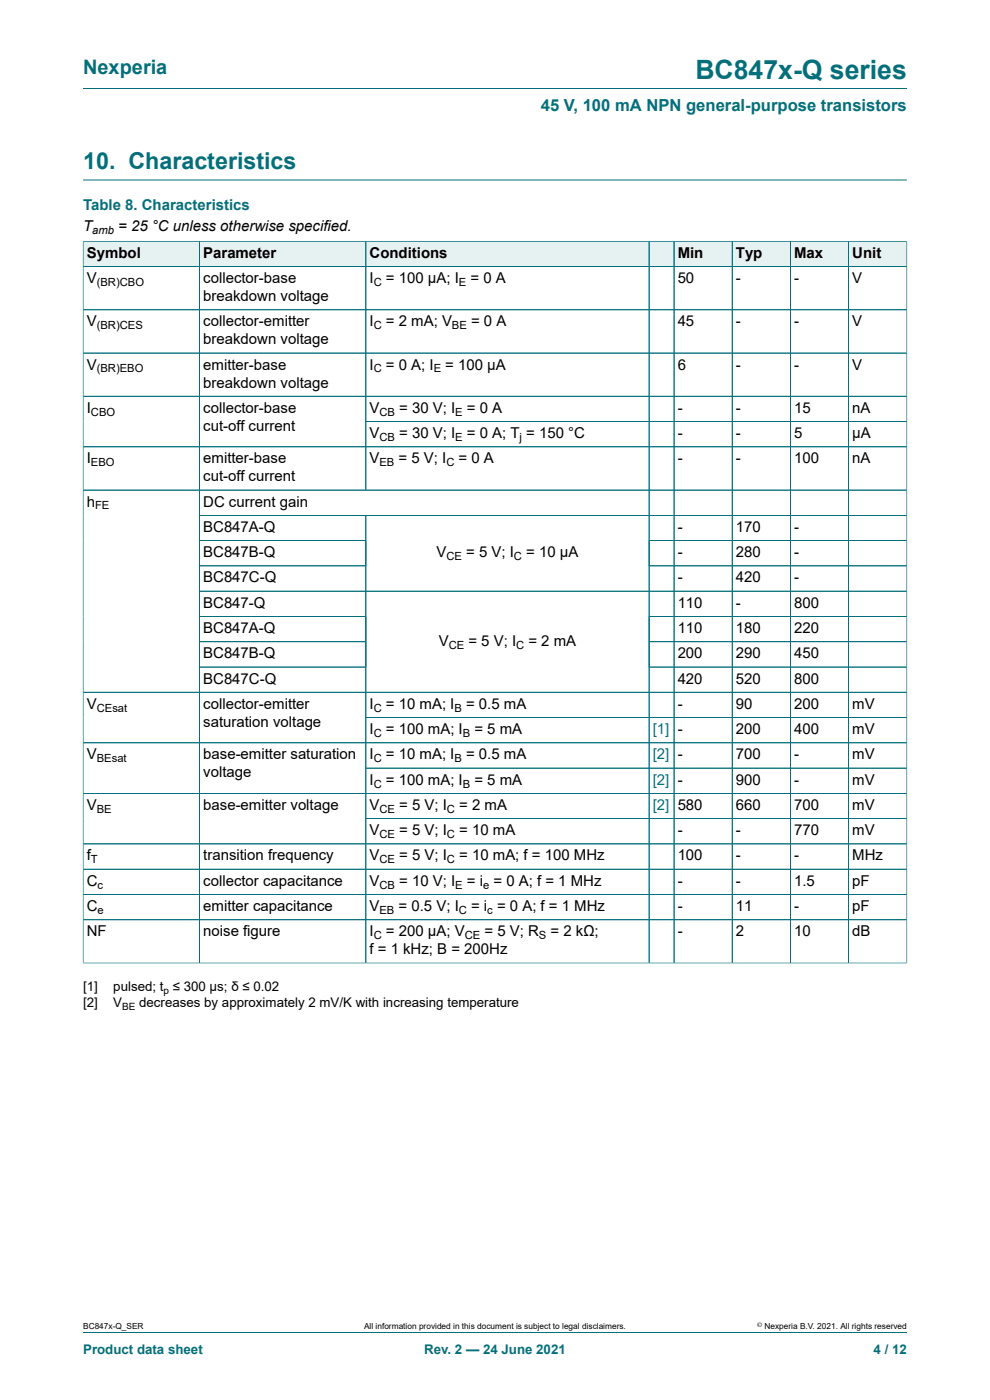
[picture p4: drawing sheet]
<svg xmlns="http://www.w3.org/2000/svg" width="210mm" height="297mm" viewBox="0 0 210 297" stroke-linecap="round" stroke-linejoin="round" font-family="sans-serif">
<defs><g id="words">
<text font-size="5.6" fill="#036f7b" x="147.5" y="16.8">BC847x-Q series</text>
<text font-size="4.9" fill="#036f7b" x="17.6" y="35.9">10. Characteristics</text>
<text font-size="4.2" fill="#036f7b" x="17.6" y="15.6">Nexperia</text>
<text font-size="3.5" fill="#036f7b" x="114.7" y="23.7">45 V, 100 mA NPN general-purpose transistors</text>
<text font-size="3.2" fill="#036f7b" x="17.6" y="44.5">Table 8. Characteristics</text>
<g font-size="3.2">
<text x="17.6" y="49.1">T</text>
<text x="25.1" y="49.1">= 25 °C unless otherwise specified.</text>
<text x="18.4" y="54.7">Symbol</text>
<text x="43.1" y="54.7">Parameter</text>
<text x="78.4" y="54.7">Conditions</text>
<text x="143.7" y="54.7">Min</text>
<text x="156.1" y="54.7">Typ</text>
<text x="168.4" y="54.7">Max</text>
<text x="180.8" y="54.7">Unit</text>
<text x="18.4" y="60.1">V</text>
<text x="43.1" y="60.1">collector-base</text>
<text x="43.1" y="63.9">breakdown voltage</text>
<text x="78.4" y="60.1">I</text>
<text x="81.9" y="60.1">= 100 µA; I</text>
<text x="99.8" y="60.1">= 0 A</text>
<text x="143.7" y="60.1">50</text>
<text x="156.1" y="60.1">-</text>
<text x="168.4" y="60.1">-</text>
<text x="180.8" y="60.1">V</text>
<text x="18.4" y="69.2">V</text>
<text x="43.1" y="69.2">collector-emitter</text>
<text x="78.4" y="69.2">I</text>
<text x="81.9" y="69.2">= 2 mA; V</text>
<text x="99.9" y="69.2">= 0 A</text>
<text x="143.7" y="69.2">45</text>
<text x="156.1" y="69.2">-</text>
<text x="168.4" y="69.2">-</text>
<text x="180.8" y="69.2">V</text>
<text x="43.1" y="73">breakdown voltage</text>
<text x="18.4" y="78.4">V</text>
<text x="43.1" y="78.4">emitter-base</text>
<text x="43.1" y="82.2">breakdown voltage</text>
<text x="78.4" y="78.4">I</text>
<text x="81.9" y="78.4">= 0 A; I</text>
<text x="94.5" y="78.4">= 100 µA</text>
<text x="143.7" y="78.4">6</text>
<text x="156.1" y="78.4">-</text>
<text x="168.4" y="78.4">-</text>
<text x="180.8" y="78.4">V</text>
<text x="18.4" y="87.6">I</text>
<text x="43.1" y="87.6">collector-base</text>
<text x="78.4" y="87.6">V</text>
<text x="84.7" y="87.6">= 30 V; I</text>
<text x="99" y="87.6">= 0 A</text>
<text x="143.7" y="87.6">-</text>
<text x="156.1" y="87.6">-</text>
<text x="168.4" y="87.6">15</text>
<text x="180.8" y="87.6">nA</text>
<text x="43.1" y="91.4">cut-off current</text>
<text x="78.4" y="92.9">V</text>
<text x="84.7" y="92.9">= 30 V; I</text>
<text x="99" y="92.9">= 0 A; T = 150 °C</text>
<text x="143.7" y="92.9">-</text>
<text x="156.1" y="92.9">-</text>
<text x="168.4" y="92.9">5</text>
<text x="180.8" y="92.9">μA</text>
<text x="18.4" y="98.3">I</text>
<text x="43.1" y="98.3">emitter-base</text>
<text x="78.4" y="98.3">V</text>
<text x="84.6" y="98.3">= 5 V; I</text>
<text x="97.3" y="98.3">= 0 A</text>
<text x="143.7" y="98.3">-</text>
<text x="156.1" y="98.3">-</text>
<text x="168.4" y="98.3">100</text>
<text x="180.8" y="98.3">nA</text>
<text x="18.4" y="107.5">h</text>
<text x="43.1" y="102.1">cut-off current</text>
<text x="43.1" y="107.5">DC current gain</text>
<text x="43.1" y="112.8">BC847A-Q</text>
<text x="143.7" y="112.8">-</text>
<text x="156.1" y="112.8">170</text>
<text x="168.4" y="112.8">-</text>
<text x="43.1" y="118.2">BC847B-Q</text>
<text x="92.6" y="118.2">V</text>
<text x="98.9" y="118.2">= 5 V; I</text>
<text x="111.6" y="118.2">= 10 μA</text>
<text x="143.7" y="118.2">-</text>
<text x="156.1" y="118.2">280</text>
<text x="168.4" y="118.2">-</text>
<text x="43.1" y="123.6">BC847C-Q</text>
<text x="143.7" y="123.6">-</text>
<text x="156.1" y="123.6">420</text>
<text x="168.4" y="123.6">-</text>
<text x="43.1" y="128.9">BC847-Q</text>
<text x="143.7" y="128.9">110</text>
<text x="156.1" y="128.9">-</text>
<text x="168.4" y="128.9">800</text>
<text x="43.1" y="134.3">BC847A-Q</text>
<text x="93.1" y="137">V</text>
<text x="99.4" y="137">= 5 V; I</text>
<text x="112.1" y="137">= 2 mA</text>
<text x="143.7" y="134.3">110</text>
<text x="156.1" y="134.3">180</text>
<text x="168.4" y="134.3">220</text>
<text x="43.1" y="139.6">BC847B-Q</text>
<text x="143.7" y="139.6">200</text>
<text x="156.1" y="139.6">290</text>
<text x="168.4" y="139.6">450</text>
<text x="43.1" y="145">BC847C-Q</text>
<text x="143.7" y="145">420</text>
<text x="156.1" y="145">520</text>
<text x="168.4" y="145">800</text>
<text x="18.4" y="150.4">V</text>
<text x="43.1" y="150.4">collector-emitter</text>
<text x="43.1" y="154.2">saturation voltage</text>
<text x="78.4" y="150.4">I</text>
<text x="78.4" y="155.7">I</text>
<text x="81.9" y="150.4">= 10 mA; I</text>
<text x="81.9" y="155.7">= 100 mA; I</text>
<text x="98.9" y="150.4">= 0.5 mA</text>
<text x="100.6" y="155.7">= 5 mA</text>
<text x="143.7" y="150.4">-</text>
<text x="143.7" y="155.7">-</text>
<text x="156.1" y="150.4">90</text>
<text x="156.1" y="155.7">200</text>
<text x="168.4" y="150.4">200</text>
<text x="168.4" y="155.7">400</text>
<text x="180.8" y="150.4">mV</text>
<text x="180.8" y="155.7">mV</text>
<text x="18.4" y="161.1">V</text>
<text x="43.1" y="161.1">base-emitter saturation</text>
<text x="78.4" y="161.1">I</text>
<text x="81.9" y="161.1">= 10 mA; I</text>
<text x="98.9" y="161.1">= 0.5 mA</text>
<text x="143.7" y="161.1">-</text>
<text x="156.1" y="161.1">700</text>
<text x="168.4" y="161.1">-</text>
<text x="180.8" y="161.1">mV</text>
<text x="43.1" y="164.9">voltage</text>
<text x="78.4" y="166.5">I</text>
<text x="81.9" y="166.5">= 100 mA; I</text>
<text x="100.6" y="166.5">= 5 mA</text>
<text x="143.7" y="166.5">-</text>
<text x="156.1" y="166.5">900</text>
<text x="168.4" y="166.5">-</text>
<text x="180.8" y="166.5">mV</text>
<text x="18.4" y="171.8">V</text>
<text x="43.1" y="171.8">base-emitter voltage</text>
<text x="78.4" y="171.8">V</text>
<text x="84.7" y="171.8">= 5 V; I</text>
<text x="97.4" y="171.8">= 2 mA</text>
<text x="143.7" y="171.8">580</text>
<text x="156.1" y="171.8">660</text>
<text x="168.4" y="171.8">700</text>
<text x="180.8" y="171.8">mV</text>
<text x="78.4" y="177.2">V</text>
<text x="84.7" y="177.2">= 5 V; I</text>
<text x="97.4" y="177.2">= 10 mA</text>
<text x="143.7" y="177.2">-</text>
<text x="156.1" y="177.2">-</text>
<text x="168.4" y="177.2">770</text>
<text x="180.8" y="177.2">mV</text>
<text x="18.4" y="182.5">f</text>
<text x="43.1" y="182.5">transition frequency</text>
<text x="78.4" y="182.5">V</text>
<text x="84.7" y="182.5">= 5 V; I</text>
<text x="97.4" y="182.5">= 10 mA; f = 100 MHz</text>
<text x="143.7" y="182.5">100</text>
<text x="156.1" y="182.5">-</text>
<text x="168.4" y="182.5">-</text>
<text x="180.8" y="182.5">MHz</text>
<text x="18.4" y="187.9">C</text>
<text x="43.1" y="187.9">collector capacitance</text>
<text x="78.4" y="187.9">V</text>
<text x="84.7" y="187.9">= 10 V; I</text>
<text x="99" y="187.9">= i = 0 A; f = 1 MHz</text>
<text x="143.7" y="187.9">-</text>
<text x="156.1" y="187.9">-</text>
<text x="168.4" y="187.9">1.5</text>
<text x="180.8" y="187.9">pF</text>
<text x="18.4" y="193.3">C</text>
<text x="43.1" y="193.3">emitter capacitance</text>
<text x="78.4" y="193.3">V</text>
<text x="84.6" y="193.3">= 0.5 V; I</text>
<text x="99.9" y="193.3">= i = 0 A; f = 1 MHz</text>
<text x="143.7" y="193.3">-</text>
<text x="156.1" y="193.3">11</text>
<text x="168.4" y="193.3">-</text>
<text x="180.8" y="193.3">pF</text>
<text x="18.4" y="198.6">NF</text>
<text x="43.1" y="198.6">noise figure</text>
<text x="78.4" y="198.6">I</text>
<text x="78.4" y="202.4">f = 1 kHz; B = 200Hz</text>
<text x="81.9" y="198.6">= 200 μA; V</text>
<text x="102.8" y="198.6">= 5 V; R</text>
<text x="116.8" y="198.6">= 2 kΩ;</text>
<text x="143.7" y="198.6">-</text>
<text x="156.1" y="198.6">2</text>
<text x="168.4" y="198.6">10</text>
<text x="180.8" y="198.6">dB</text>
</g>
<g font-size="3.2" fill="#00f">
<text x="138.5" y="155.7">[1]</text>
<text x="138.5" y="161.1">[2]</text>
<text x="138.5" y="166.5">[2]</text>
<text x="138.5" y="171.8">[2]</text>
</g>
<g font-size="2.8">
<text x="17.6" y="210.2">[1]</text>
<text x="17.6" y="213.6">[2]</text>
<text x="24" y="210.2">pulsed; t ≤ 300 μs; δ ≤ 0.02</text>
<text x="24" y="213.6">V</text>
<text x="29.5" y="213.6">decreases by approximately 2 mV/K with increasing temperature</text>
</g>
<g font-size="2.8" fill="#036f7b">
<text x="17.6" y="287.2">Product data sheet</text>
<text x="90" y="287.2">Rev. 2 — 24 June 2021</text>
<text x="185.3" y="287.2">4 / 12</text>
</g>
<g font-size="2.4">
<text x="19.6" y="49.7">amb</text>
<text x="20.5" y="60.7">(BR)CBO</text>
<text x="79.3" y="60.7">C</text>
<text x="97.4" y="60.7">E</text>
<text x="20.5" y="69.8">(BR)CES</text>
<text x="79.3" y="69.8">C</text>
<text x="95.9" y="69.8">BE</text>
<text x="20.5" y="79">(BR)EBO</text>
<text x="79.3" y="79">C</text>
<text x="92" y="79">E</text>
<text x="19.3" y="88.2">CBO</text>
<text x="80.5" y="88.2">CB</text>
<text x="96.6" y="88.2">E</text>
<text x="80.5" y="93.5">CB</text>
<text x="96.6" y="93.5">E</text>
<text x="110.2" y="93.5">j</text>
<text x="19.3" y="98.9">EBO</text>
<text x="80.5" y="98.9">EB</text>
<text x="94.7" y="98.9">C</text>
<text x="20.2" y="108.1">FE</text>
<text x="94.7" y="118.8">CE</text>
<text x="109" y="118.8">C</text>
<text x="95.2" y="137.6">CE</text>
<text x="109.5" y="137.6">C</text>
<text x="20.5" y="151">CEsat</text>
<text x="79.3" y="151">C</text>
<text x="96.4" y="151">B</text>
<text x="20.5" y="161.7">BEsat</text>
<text x="79.3" y="156.3">C</text>
<text x="79.3" y="161.7">C</text>
<text x="96.4" y="161.7">B</text>
<text x="98.2" y="156.3">B</text>
<text x="79.3" y="167.1">C</text>
<text x="98.2" y="167.1">B</text>
<text x="20.5" y="172.4">BE</text>
<text x="80.5" y="172.4">CE</text>
<text x="94.8" y="172.4">C</text>
<text x="80.5" y="177.8">CE</text>
<text x="94.8" y="177.8">C</text>
<text x="19.3" y="183.2">T</text>
<text x="80.5" y="183.2">CE</text>
<text x="94.8" y="183.2">C</text>
<text x="20.7" y="188.5">c</text>
<text x="80.5" y="188.5">CB</text>
<text x="96.6" y="188.5">E</text>
<text x="102.5" y="188.5">e</text>
<text x="20.7" y="193.9">e</text>
<text x="80.5" y="193.9">EB</text>
<text x="97.3" y="193.9">C</text>
<text x="103.4" y="193.9">c</text>
<text x="79.3" y="199.2">C</text>
<text x="98.6" y="199.2">CE</text>
<text x="114.3" y="199.2">S</text>
</g>
<g font-size="2.1">
<text x="25.9" y="214.2">BE</text>
<text x="34.7" y="210.8">p</text>
</g>
<g font-size="1.8">
<text x="17.6" y="282">BC847x-Q_SER</text>
<text x="77.2" y="282">All information provided in this document is subject to legal disclaimers.</text>
<text x="162.2" y="282">Nexperia B.V. 2021. All rights reserved</text>
</g>
<text font-size="1.4" x="160.6" y="281.6">©</text>
</g></defs>
<path d="M17.6 18.8h174.8M17.6 38.2h174.8" fill="none" stroke="#036f7b" stroke-width=".21"/>
<path d="M17.7 51.3h24.6v5.2h-24.6z" fill="#e6f1f2"/>
<path d="M17.6 51.1v5.5h24.7v-5.4h-24.7" fill="none" stroke="#036f7b" stroke-width=".21"/>
<path d="M42.4 51.3h35.1v5.2h-35.1z" fill="#e6f1f2"/>
<path d="M42.3 51.2h35.3v5.4h-35.3z" fill="none" stroke="#036f7b" stroke-width=".21"/>
<path d="M77.7 51.3h59.9v5.2h-59.9z" fill="#e6f1f2"/>
<path d="M77.6 51.2h60.1v5.4h-60.1z" fill="none" stroke="#036f7b" stroke-width=".21"/>
<path d="M137.8 51.3h5.1v5.2h-5.1z" fill="#e6f1f2"/>
<path d="M137.7 51.2h5.3v5.4h-5.3z" fill="none" stroke="#036f7b" stroke-width=".21"/>
<path d="M143 51.3h12.2v5.2h-12.2z" fill="#e6f1f2"/>
<path d="M143 51.2h12.3v5.4h-12.3z" fill="none" stroke="#036f7b" stroke-width=".21"/>
<path d="M155.4 51.3h12.2v5.2h-12.2z" fill="#e6f1f2"/>
<path d="M155.3 51.2h12.4v5.4h-12.4z" fill="none" stroke="#036f7b" stroke-width=".21"/>
<path d="M167.7 51.3h12.2v5.2h-12.2z" fill="#e6f1f2"/>
<path d="M167.7 51.2h12.3v5.4h-12.3z" fill="none" stroke="#036f7b" stroke-width=".21"/>
<path d="M180.1 51.3h12.2v5.2h-12.2z" fill="#e6f1f2"/>
<g fill="none" stroke="#036f7b" stroke-width=".21">
<path d="M17.6 56.6h174.8M17.6 51.3v153.1M17.7 51.2h174.7M42.3 51.3v153M77.6 51.3v52.7M137.7 51.3v153M143 51.3v153M155.3 51.3v153M167.7 51.3v153M180 51.2v153.1M192.4 51.1v153.3M17.6 65.7h174.8"/>
<path d="M192.4 74.9h-174.8M17.6 84.1h174.8M17.6 94.8h174.8M77.6 89.4h114.8M17.6 104h174.8M42.3 109.3h150.1M42.3 114.7h35.3M77.6 109.3v95M137.7 114.7h54.7M42.3 120.1h35.3M42.3 125.4h150.1M42.3 130.8h35.3"/>
<path d="M42.3 136.1h35.3M137.7 120.1h54.7M137.7 130.8h54.7M137.7 136.1h54.7M42.3 141.5h35.3M77.6 152.2h114.8M137.7 141.5h54.7M192.4 146.9h-174.8M192.4 157.6h-174.8M17.6 168.3h174.8M17.6 179h174.8M192.4 162.9h-114.8"/>
<path d="M192.4 173.7h-114.8M17.6 195.1h174.8M192.4 184.4h-174.8M192.4 189.8h-174.8M17.6 204.3h174.8M17.6 282.6h174.8"/>
</g>
<use href="#words"/>
</svg>
